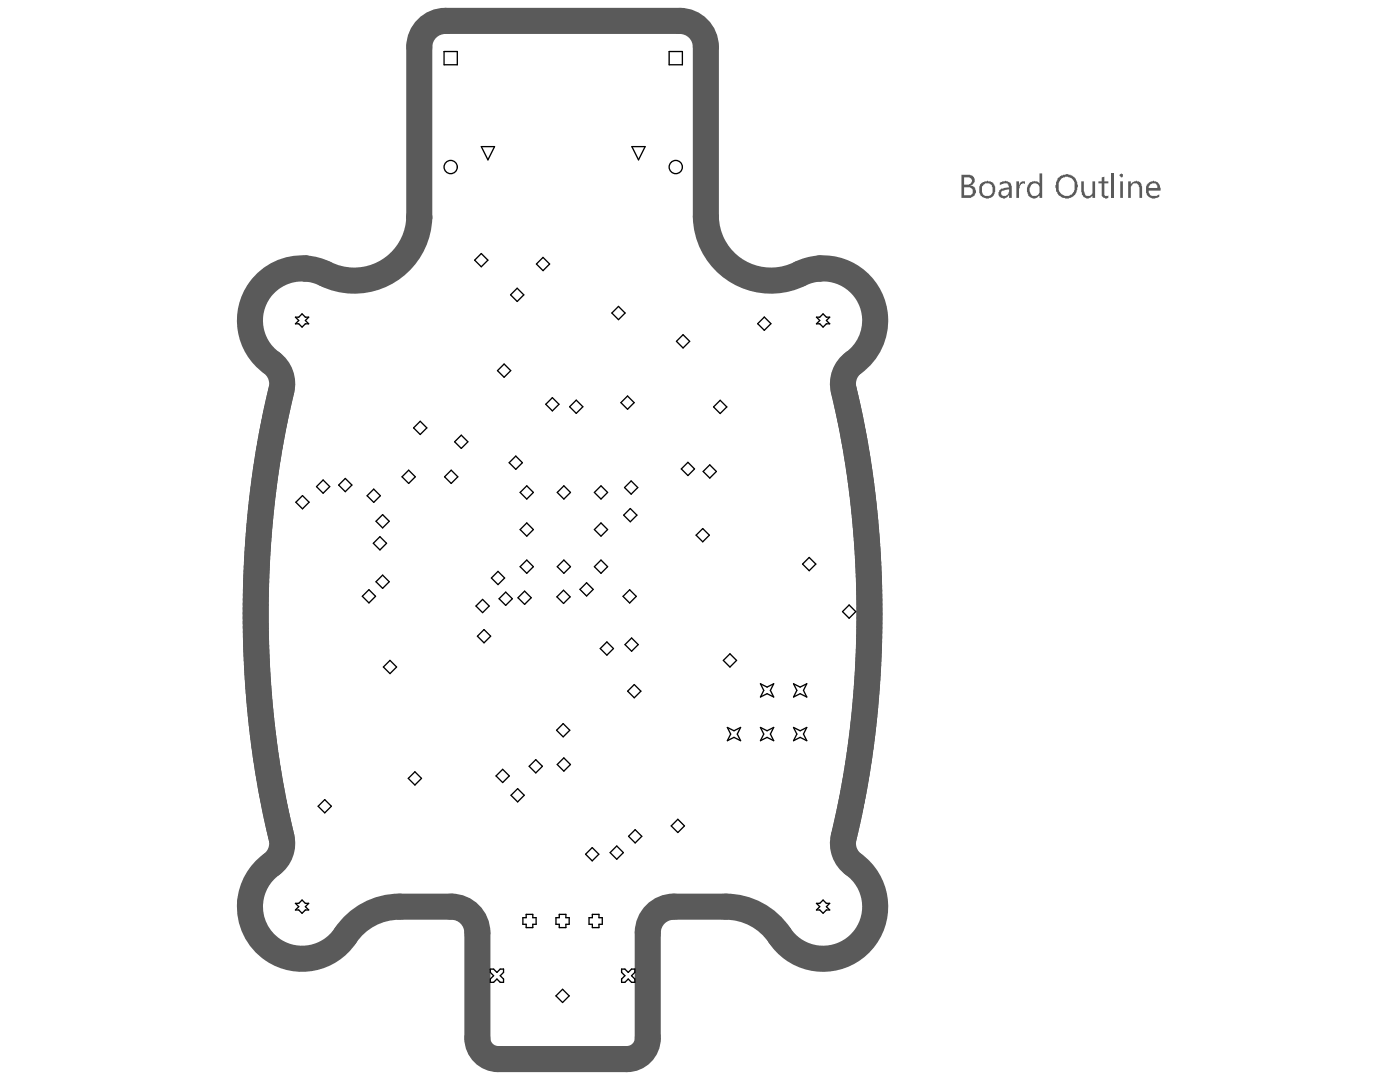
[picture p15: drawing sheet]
<svg xmlns="http://www.w3.org/2000/svg" width="279mm" height="216mm" viewBox="0 0 279 216" stroke-linecap="round" stroke-linejoin="round" font-family="sans-serif">
<path d="M83.7 9.4v33.9M88.9 4.2h46.8M140.9 9.4v33.9M56.2 77.8a196.1 196.1 0 0 0 0 89.3M168.4 77.8a196 196 0 0 1 0 89.3M79.7 180.9h10.4M95.3 186.1v21.1M129.3 186.1v21.1M134.5 180.9h10.3M99.4 211.3h25.7" fill="none" stroke="#5a5a5a" stroke-width="5.2"/>
<g fill="#5a5a5a">
<path d="M202.8 36.2h.6v.6h.1a.68 .68 0 0 1 .8-.6h.3v.5l-.6-.1-.5 .5-.1 .5v1.9h-.6z"/>
<path d="M215.8 36.2h.5v2l.1 .1a.68 .68 0 0 0 .7 .8l.7-.1 .2-.4v-2.4h.6v3.3h-.6v-.5l-.2 .2a.98 .98 0 0 1-1.8-.2l-.2-.7z"/>
<path d="M219.9 35.4l.5-.1v.9h.8v.4h-.8v2.1a.44 .44 0 0 0 .3 .4 .44 .44 0 0 0 .5-.1v.5l-.3 .1h-.4v-.1a.72 .72 0 0 1-.6-.9v-2h-.7v-.4h.7z"/>
<path d="M221.9 34.6h.5v4.9h-.5z"/>
<path d="M225.2 36.2h.5v.5l.5-.4a1.01 1.01 0 0 1 1.6 .7l.1 .2v2.3h-.5v-2.1a.92 .92 0 0 0-.9-.8h-.3l-.5 .6v2.3h-.5z"/>
<path d="M192.4 35.4v1.4h.7a.8 .8 0 0 0 .7-.3 .8 .8 0 0 0 .1-.8l-.4-.3zM192.4 37.4v1.6h.8a.82 .82 0 0 0 .9-.9 .82 .82 0 0 0-1-.7zM191.9 34.9h1.7l.1 .1a1.01 1.01 0 0 1 .8 1 1.01 1.01 0 0 1-.8 1l.2 .1a.69 .69 0 0 1 .8 .8l.1 .1a1.38 1.38 0 0 1-1.6 1.5h-1.3z"/>
<path d="M196.2 36.8a1.56 1.56 0 0 0 .4 2.3 1.13 1.13 0 0 0 1.2-.3 1.13 1.13 0 0 0 .3-1.2 1.1 1.1 0 0 0-.7-1 1.1 1.1 0 0 0-1.2 .2zM195.6 36.8a1.99 1.99 0 0 1 2.4-.5l.1 .2a1.82 1.82 0 0 1 .4 2 1.82 1.82 0 0 1-1.7 1.1l-1-.5a1.8 1.8 0 0 1-.2-2.1z"/>
<path d="M199.8 38.3v.1a.68 .68 0 0 0 .5 .7 .68 .68 0 0 0 .8-.4h.2l.1-.4v-.5l-1.3 .2zM199.5 36.5h.2a1.21 1.21 0 0 1 1.3-.3 1.22 1.22 0 0 1 .9 .9v2.4h-.5v-.5l-.4 .4a1.08 1.08 0 0 1-1.2 0 1.08 1.08 0 0 1-.5-1.1h.1v-.3l.4-.4 1.6-.2-.1-.3a.59 .59 0 0 0-.4-.6 .59 .59 0 0 0-.7 .2l-.7 .3z"/>
<path d="M205.3 36.6l.3-.3 .9-.2v.1h.6l.4 .5v-2.1h.5v4.9h-.5v-.5l-.6 .5a1.49 1.49 0 0 1-1.9-1.5l.1-1h.1zM205.9 36.8a1.43 1.43 0 0 0 .2 2.3 .99 .99 0 0 0 1.4-1.1v-.5a.96 .96 0 0 0-.6-.8 .96 .96 0 0 0-1 .1z"/>
<path d="M211.6 35.9l-.3 .8a1.78 1.78 0 0 0 1 2.3l.3 .1a1.72 1.72 0 0 0 1.9-2.3 1.61 1.61 0 0 0-1.1-1.4 1.61 1.61 0 0 0-1.7 .4zM211.2 35.5a2.54 2.54 0 0 1 2.7-.5l.4 .3a3 3 0 0 1 .6 3l-.2 .3a2.14 2.14 0 0 1-2 1 2.14 2.14 0 0 1-1.8-1.3l-.1-.4a3.8 3.8 0 0 1 .4-2.4z"/>
<path d="M223.4 34.9l.3-.3 .3 .1a.37 .37 0 0 1 .1 .5 .37 .37 0 0 1-.4 .2l-.3-.3zM223.6 36.2h.5v3.3h-.5z"/>
<path d="M229.4 37l-.1 .5h1.7a.77 .77 0 0 0-.5-.9 .77 .77 0 0 0-1 .4zM228.9 36.8h.1a1.51 1.51 0 0 1 2-.5l.4 .4v.3h.1l.1 1h-2.3a1.04 1.04 0 0 0 1.4 1.1l.7-.3v.4a1.57 1.57 0 0 1-1.8 .3 1.57 1.57 0 0 1-.9-1.5z"/>
</g>
<path d="M88.9 4.2a5.2 5.2 0 0 0-5.2 5.2M135.7 4.2a5.2 5.2 0 0 1 5.2 5.2M83.7 43.3a13 13 0 0 1-19.3 11.1 10.4 10.4 0 0 0-13.4 4.8 10.4 10.4 0 0 0 3.8 13.7 5.2 5.2 0 0 1 1.4 4.9M140.9 43.3a13 13 0 0 0 19.3 11.1 10.4 10.4 0 0 1 13.3 4.8 10.4 10.4 0 0 1-3.7 13.7 5.2 5.2 0 0 0-1.4 4.9M56.2 167.1a5.4 5.4 0 0 1-2.7 6 10.4 10.4 0 0 0-.1 15.6 10.4 10.4 0 0 0 15.5-2 13 13 0 0 1 10.8-5.8M168.4 167.1a5.2 5.2 0 0 0 2 5.4 10.4 10.4 0 0 1 1.1 15.9 10.4 10.4 0 0 1-15.9-1.7 13 13 0 0 0-10.8-5.8M90.1 180.9a5.2 5.2 0 0 1 5.2 5.2M134.5 180.9a5.2 5.2 0 0 0-5.2 5.2M95.3 207.2a4.2 4.2 0 0 0 4.1 4.1M129.3 207.2a4.2 4.2 0 0 1-4.2 4.1" fill="none" stroke="#5a5a5a" stroke-width="5.2"/>
<g fill="none" stroke="#000" stroke-width=".26">
<path d="M88.6 10.3h2.7v2.6h-2.7zM133.5 10.3h2.7v2.6h-2.7zM96.1 29.3h2.6l-1.3 2.6zM126.1 29.3h2.6l-1.3 2.6zM94.7 51.9l1.3-1.3 1.4 1.3-1.4 1.3zM101.9 58.8l1.3-1.3 1.3 1.3-1.3 1.4zM107.1 52.7l1.3-1.3 1.3 1.3-1.3 1.3zM59 63.3h.6l.7-.7 .6 .7h.7l-.7 .7 .7 .6h-.7l-.6 .7-.7-.7h-.6l.6-.6zM99.3 74l1.3-1.4 1.3 1.4-1.3 1.3zM122.1 62.5l1.3-1.4 1.4 1.4-1.4 1.3zM135 68.1l1.3-1.3 1.3 1.3-1.3 1.3zM151.2 64.6l1.3-1.3 1.4 1.3-1.4 1.3z"/>
<path d="M162.9 63.3h.7l.7-.7 .6 .7h.7l-.7 .7 .7 .6h-.7l-.6 .7-.7-.7h-.7l.7-.6zM63.2 97.1l1.3-1.3 1.3 1.3-1.3 1.3zM67.6 96.8l1.3-1.3 1.3 1.3-1.3 1.3zM73.3 98.9l1.3-1.3 1.3 1.3-1.3 1.3zM80.2 95.1l1.4-1.3 1.3 1.3-1.3 1.4zM82.5 85.4l1.4-1.3 1.3 1.3-1.3 1.3zM88.7 95.1l1.3-1.3 1.4 1.3-1.4 1.4zM90.7 88.2l1.4-1.4 1.3 1.4-1.3 1.3zM101.6 92.3l1.3-1.3 1.4 1.3-1.4 1.3zM103.8 98.3l1.3-1.4 1.3 1.4-1.3 1.3zM108.9 80.7l1.3-1.3 1.4 1.3-1.4 1.3zM111.2 98.3l1.3-1.4 1.4 1.4-1.4 1.3z"/>
<path d="M113.7 81.2l1.3-1.4 1.3 1.4-1.3 1.3zM118.6 98.3l1.3-1.4 1.4 1.4-1.4 1.3zM123.9 80.3l1.3-1.3 1.4 1.3-1.4 1.4zM124.6 97.3l1.4-1.3 1.3 1.3-1.3 1.3zM136 93.6l1.3-1.3 1.3 1.3-1.3 1.3zM140.3 94.1l1.4-1.3 1.3 1.3-1.3 1.3zM142.4 81.2l1.3-1.3 1.3 1.3-1.3 1.3zM59 100.2l1.4-1.3 1.3 1.3-1.3 1.3zM72.3 119l1.3-1.3 1.4 1.3-1.4 1.3zM74.5 108.4l1.3-1.3 1.3 1.3-1.3 1.3zM75 116.1l1.4-1.3 1.3 1.3-1.3 1.3zM75 104l1.4-1.3 1.3 1.3-1.3 1.3z"/>
<path d="M98.1 115.3l1.3-1.3 1.3 1.3-1.3 1.4zM99.6 119.5l1.3-1.3 1.3 1.3-1.3 1.3zM103.4 119.3l1.3-1.3 1.3 1.3-1.3 1.3zM103.8 105.7l1.3-1.4 1.3 1.4-1.3 1.3zM103.8 113.1l1.3-1.3 1.3 1.3-1.3 1.3zM111.1 119.1l1.4-1.3 1.3 1.3-1.3 1.3zM111.2 113.1l1.3-1.3 1.4 1.3-1.4 1.3zM115.7 117.6l1.4-1.3 1.3 1.3-1.3 1.3zM118.6 105.7l1.3-1.4 1.4 1.4-1.4 1.3zM118.6 113.1l1.3-1.3 1.4 1.3-1.4 1.3zM124.3 119l1.4-1.3 1.3 1.3-1.3 1.3zM124.5 102.8l1.3-1.3 1.3 1.3-1.3 1.3z"/>
<path d="M138.9 106.8l1.3-1.3 1.4 1.3-1.4 1.3zM160.2 112.6l1.3-1.4 1.3 1.4-1.3 1.3zM76.5 133.1l1.3-1.3 1.3 1.3-1.3 1.3zM95 120.9l1.3-1.3 1.3 1.3-1.3 1.3zM95.3 126.9l1.3-1.3 1.3 1.3-1.3 1.4zM119.8 129.4l1.3-1.3 1.3 1.3-1.3 1.3zM124.7 128.6l1.4-1.3 1.3 1.3-1.3 1.3zM125.3 137.9l1.3-1.3 1.3 1.3-1.3 1.3zM144.4 131.8l1.3-1.3 1.3 1.3-1.3 1.3zM151.8 136.4l1.3 .7 1.3-.7-.7 1.4 .7 1.3-1.3-.7-1.3 .7 .6-1.3zM158.4 136.4l1.3 .7 1.3-.7-.7 1.4 .7 1.3-1.3-.7-1.3 .7 .6-1.3zM168.1 122l1.4-1.3 1.3 1.3-1.3 1.4z"/>
<path d="M81.5 155.3l1.3-1.3 1.3 1.3-1.3 1.3zM99 154.8l1.3-1.3 1.3 1.3-1.3 1.3zM102 158.7l1.3-1.3 1.3 1.3-1.3 1.3zM105.6 152.9l1.3-1.3 1.3 1.3-1.3 1.3zM111.1 145.7l1.3-1.3 1.3 1.3-1.3 1.3zM111.2 152.5l1.3-1.3 1.3 1.3-1.3 1.4zM145.2 145.2l1.3 .6 1.3-.6-.7 1.3 .7 1.3-1.3-.7-1.3 .7 .6-1.3zM151.8 145.2l1.3 .6 1.3-.6-.7 1.3 .7 1.3-1.3-.7-1.3 .7 .6-1.3zM158.4 145.2l1.3 .6 1.3-.6-.7 1.3 .7 1.3-1.3-.7-1.3 .7 .6-1.3zM63.5 160.9l1.3-1.3 1.3 1.3-1.3 1.3zM116.9 170.5l1.3-1.4 1.3 1.4-1.3 1.3zM121.8 170.1l1.3-1.3 1.3 1.3-1.3 1.3z"/>
<path d="M125.4 166.9l1.4-1.3 1.3 1.3-1.3 1.3zM134 164.8l1.3-1.3 1.3 1.3-1.3 1.3zM59 180.3h.6l.7-.7 .6 .7h.7l-.7 .6 .7 .7h-.7l-.6 .6-.7-.6h-.6l.6-.7zM97.9 193.4h.6l.7 .6 .6-.6h.7v.6l-.7 .7 .7 .7v.6h-.7l-.6-.6-.7 .6h-.6v-.6l.6-.7-.6-.7zM104.3 183.1h.7v-.6h1.3v.6h.7v1.3h-.7v.7h-1.3v-.7h-.7zM111 183.1h.6v-.6h1.3v.6h.7v1.3h-.7v.7h-1.3v-.7h-.6zM111 198.7l1.3-1.3 1.3 1.3-1.3 1.3zM117.6 183.1h.6v-.6h1.3v.6h.7v1.3h-.7v.7h-1.3v-.7h-.6zM124.1 193.4h.6l.7 .6 .6-.6h.7v.6l-.7 .7 .7 .7v.6h-.7l-.6-.6-.7 .6h-.6v-.6l.6-.7-.6-.7zM162.9 180.3h.7l.7-.7 .6 .7h.7l-.7 .6 .7 .7h-.7l-.6 .6-.7-.6h-.7l.7-.7z"/>
<circle cx="89.9" cy="33.3" r="1.32"/>
<circle cx="134.9" cy="33.3" r="1.32"/>
</g>
</svg>
